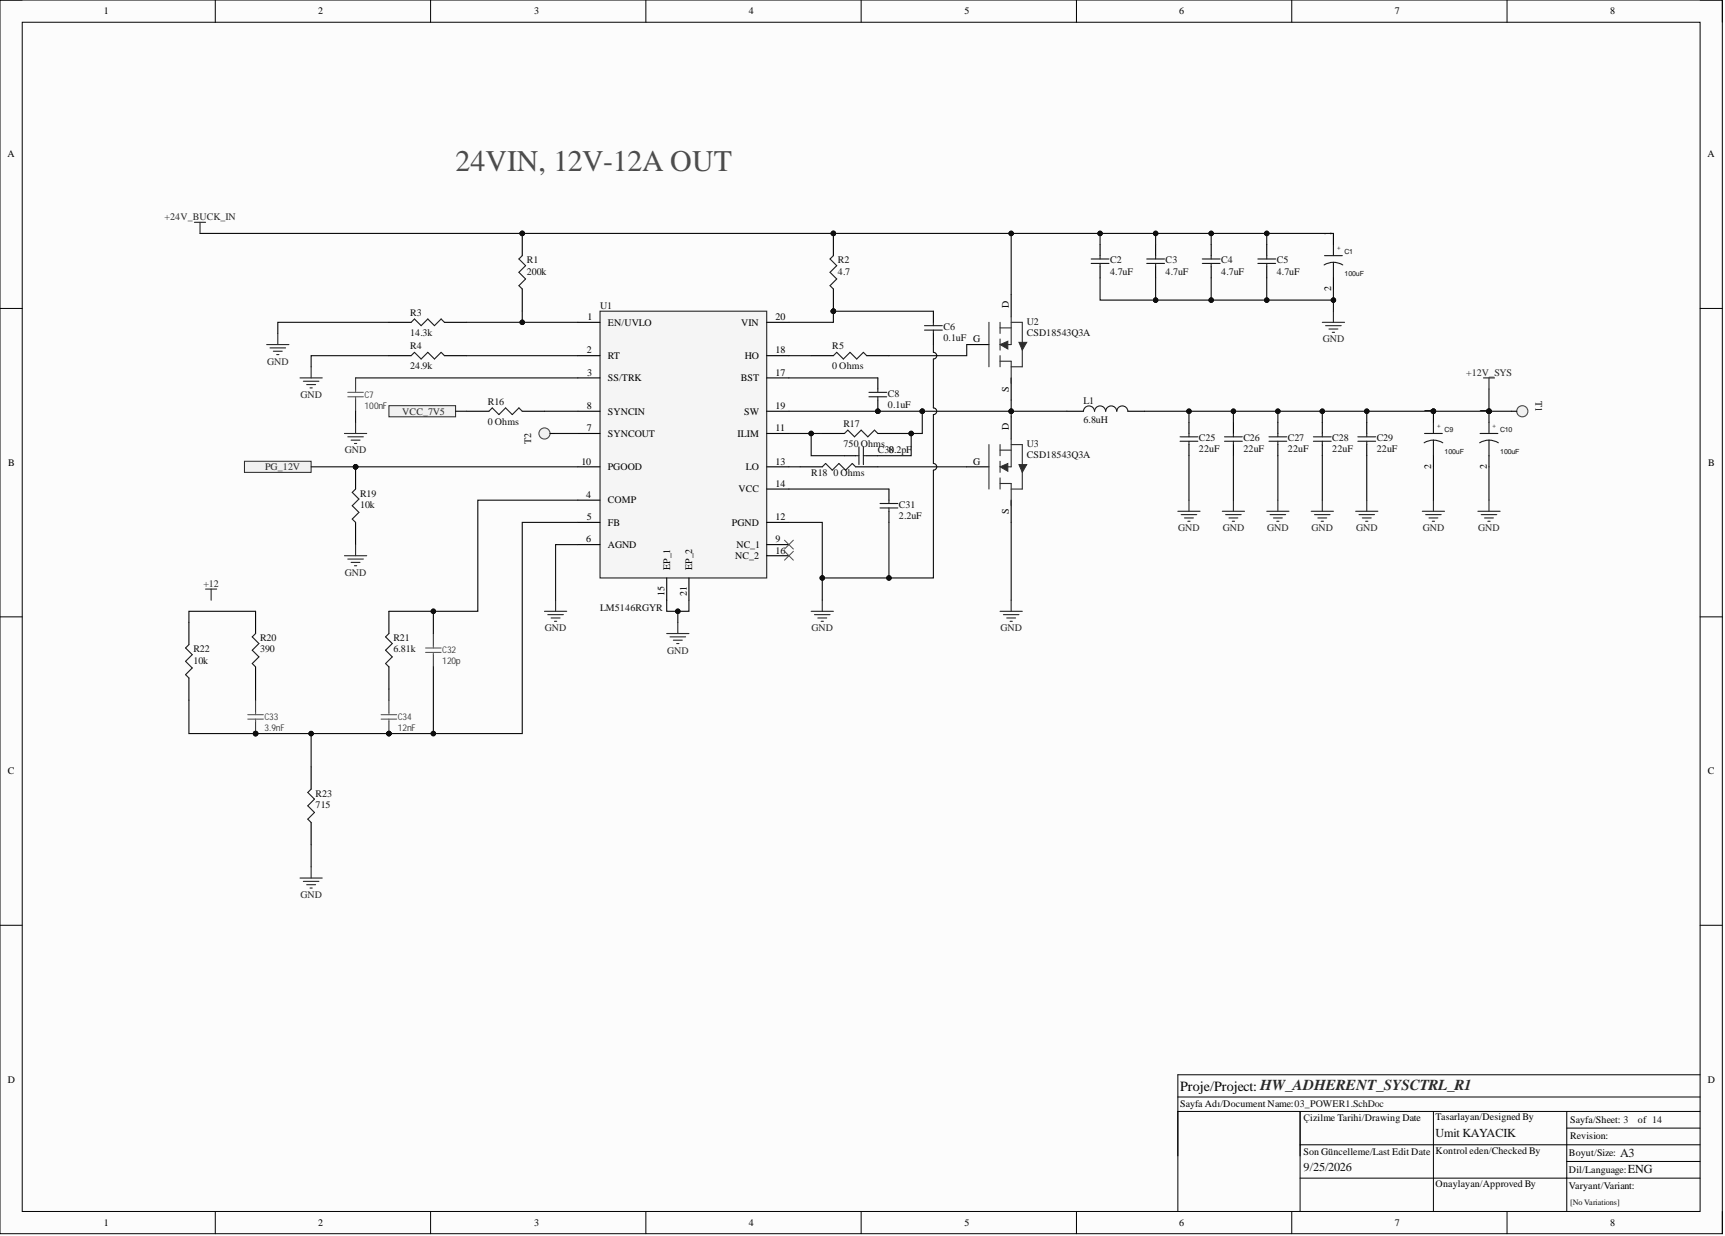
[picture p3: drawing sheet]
<svg xmlns="http://www.w3.org/2000/svg" width="393mm" height="282mm" viewBox="0 0 393 282" stroke-linecap="round" stroke-linejoin="round" font-family="sans-serif">
<defs><g id="words">
<text font-size="6.8" fill="#4c4c4c" x="103.9" y="39">24VIN, 12V-12A OUT</text>
<text font-size="3.2" x="269.1" y="248.7">Proje/Project: HW_ADHERENT_SYSCTRL_R1</text>
<g font-size="2.8" fill="#0e0e0e">
<text x="327.4" y="259.2">Umit KAYACIK</text>
<text x="369.4" y="263.8">A3</text>
<text x="297.2" y="267.1">9/25/2026</text>
<text x="371.2" y="267.6">ENG</text>
</g>
<g font-size="2.3">
<text x="23.6" y="3.3">1</text>
<text x="72.6" y="3.3">2</text>
<text x="121.8" y="3.3">3</text>
<text x="170.8" y="3.3">4</text>
<text x="219.9" y="3.3">5</text>
<text x="268.9" y="3.3">6</text>
<text x="318.1" y="3.3">7</text>
<text x="367.1" y="3.3">8</text>
<text x="1.7" y="35.9">A</text>
<text x="389.4" y="35.9">A</text>
<text x="303.5" y="53.7" transform="rotate(-90 303.5 53.7)">1</text>
<text x="230.1" y="70.2" transform="rotate(-90 230.1 70.2)">D</text>
<text x="303.5" y="66.4" transform="rotate(-90 303.5 66.4)">2</text>
<text x="134" y="73">1</text>
<text x="138.6" y="74.3">EN/UVLO</text>
<text x="169" y="74.3">VIN</text>
<text x="176.9" y="73">20</text>
<text x="133.8" y="80.6">2</text>
<text x="138.6" y="81.9">RT</text>
<text x="169.8" y="81.9">HO</text>
<text x="176.9" y="80.6">18</text>
<text x="133.9" y="85.7">3</text>
<text x="138.6" y="86.9">SS/TRK</text>
<text x="168.9" y="86.9">BST</text>
<text x="176.9" y="85.7">17</text>
<text x="230.1" y="89.4" transform="rotate(-90 230.1 89.4)">S</text>
<text x="133.8" y="93.3">8</text>
<text x="138.6" y="94.5">SYNCIN</text>
<text x="169.7" y="94.5">SW</text>
<text x="176.9" y="93.3">19</text>
<text x="326.4" y="94.3" transform="rotate(-90 326.4 94.3)">1</text>
<text x="339" y="94.3" transform="rotate(-90 339 94.3)">1</text>
<text x="133.8" y="98.3">7</text>
<text x="138.6" y="99.6">SYNCOUT</text>
<text x="168.2" y="99.6">ILIM</text>
<text x="176.9" y="98.3">11</text>
<text x="230.1" y="98.1" transform="rotate(-90 230.1 98.1)">D</text>
<text x="1.9" y="106.3">B</text>
<text x="132.6" y="106">10</text>
<text x="138.6" y="107.2">PGOOD</text>
<text x="170.1" y="107.2">LO</text>
<text x="176.9" y="106">13</text>
<text x="221.9" y="106">G</text>
<text x="326.4" y="107" transform="rotate(-90 326.4 107)">2</text>
<text x="339" y="107" transform="rotate(-90 339 107)">2</text>
<text x="389.5" y="106.3">B</text>
<text x="133.7" y="113.6">4</text>
<text x="168.4" y="112.3">VCC</text>
<text x="176.9" y="111">14</text>
<text x="133.8" y="118.6">5</text>
<text x="138.6" y="114.8">COMP</text>
<text x="138.6" y="119.9">FB</text>
<text x="166.9" y="119.9">PGND</text>
<text x="176.9" y="118.6">12</text>
<text x="230.1" y="117.3" transform="rotate(-90 230.1 117.3)">S</text>
<text x="133.7" y="123.7">6</text>
<text x="138.6" y="125">AGND</text>
<text x="167.9" y="125">NC_1</text>
<text x="176.9" y="123.7">9</text>
<text x="152.8" y="130" transform="rotate(-90 152.8 130)">EP_1</text>
<text x="157.9" y="130" transform="rotate(-90 157.9 130)">EP_2</text>
<text x="167.7" y="127.5">NC_2</text>
<text x="176.9" y="126.2">16</text>
<text x="151.5" y="135.9" transform="rotate(-90 151.5 135.9)">15</text>
<text x="156.6" y="135.9" transform="rotate(-90 156.6 135.9)">21</text>
<text x="1.8" y="176.6">C</text>
<text x="389.4" y="176.6">C</text>
<text x="1.8" y="247">D</text>
<text x="389.4" y="247">D</text>
<text x="269.1" y="252.5">Sayfa Adı/Document Name:03_POWER1.SchDoc</text>
<text x="297.2" y="255.7">Çizilme Tarihi/Drawing Date</text>
<text x="327.4" y="255.5">Tasarlayan/Designed By</text>
<text x="358" y="256">Sayfa/Sheet: 3</text>
<text x="373.5" y="256">of 14</text>
<text x="297.2" y="263.4">Son Güncelleme/Last Edit Date</text>
<text x="327.4" y="263.1">Kontrol eden/Checked By</text>
<text x="357.8" y="263.6">Boyut/Size:</text>
<text x="358" y="259.8">Revision:</text>
<text x="357.8" y="267.4">Dil/Language:</text>
<text x="327.4" y="270.7">Onaylayan/Approved By</text>
<text x="357.8" y="271.2">Varyant/Variant:</text>
<text x="23.6" y="279.6">1</text>
<text x="72.6" y="279.6">2</text>
<text x="121.8" y="279.6">3</text>
<text x="170.8" y="279.6">4</text>
<text x="219.9" y="279.6">5</text>
<text x="268.9" y="279.6">6</text>
<text x="318.1" y="279.6">7</text>
<text x="367.1" y="279.6">8</text>
</g>
<g font-size="2.3" fill="#262626">
<text x="37.5" y="50.2">+24V_BUCK_IN</text>
<text x="60.9" y="83.1">GND</text>
<text x="301.6" y="78.1">GND</text>
<text x="334.3" y="85.7">+12V_SYS</text>
<text x="68.5" y="90.7">GND</text>
<text x="91.7" y="94.5">VCC_7V5</text>
<text x="60.5" y="107.2">PG_12V</text>
<text x="78.6" y="103.4">GND</text>
<text x="268.7" y="121.2">GND</text>
<text x="278.8" y="121.2">GND</text>
<text x="288.9" y="121.2">GND</text>
<text x="299.1" y="121.2">GND</text>
<text x="309.2" y="121.2">GND</text>
<text x="324.4" y="121.2">GND</text>
<text x="337.1" y="121.2">GND</text>
<text x="78.6" y="131.3">GND</text>
<text x="46.4" y="133.8">+12</text>
<text x="124.2" y="144">GND</text>
<text x="185.1" y="144">GND</text>
<text x="228.1" y="144">GND</text>
<text x="152.1" y="149">GND</text>
<text x="68.5" y="204.8">GND</text>
</g>
<g font-size="2.3" fill="#0e0e0e">
<text x="120.1" y="60.1">R1</text>
<text x="120.1" y="62.6">200k</text>
<text x="191" y="60.1">R2</text>
<text x="191" y="62.6">4.7</text>
<text x="253.1" y="60.1">C2</text>
<text x="253.1" y="62.6">4.7uF</text>
<text x="265.8" y="60.1">C3</text>
<text x="265.8" y="62.6">4.7uF</text>
<text x="278.5" y="60.1">C4</text>
<text x="278.5" y="62.6">4.7uF</text>
<text x="291.1" y="60.1">C5</text>
<text x="291.1" y="62.6">4.7uF</text>
<text x="93.5" y="72">R3</text>
<text x="136.8" y="70.5">U1</text>
<text x="93.5" y="76.6">14.3k</text>
<text x="215.1" y="75.3">C6</text>
<text x="215.1" y="77.8">0.1uF G</text>
<text x="234.1" y="74">U2</text>
<text x="234.1" y="76.6">CSD18543Q3A</text>
<text x="93.5" y="79.6">R4</text>
<text x="189.8" y="79.6">R5</text>
<text x="93.5" y="84.2">24.9k</text>
<text x="189.8" y="84.2">0 Ohms</text>
<text x="111.2" y="92.3">R16</text>
<text x="202.5" y="90.5">C8</text>
<text x="202.5" y="93">0.1uF</text>
<text x="247" y="92.1">L1</text>
<text x="350.2" y="91.5" transform="rotate(90 350.2 91.5)">T1</text>
<text x="111.2" y="96.8">0 Ohms</text>
<text x="121.1" y="101.3" transform="rotate(-90 121.1 101.3)">T2</text>
<text x="192.3" y="97.3">R17</text>
<text x="192.3" y="101.9">750</text>
<text x="196.3" y="101.9">Ohms</text>
<text x="234.1" y="101.9">U3</text>
<text x="247" y="96.6">6.8uH</text>
<text x="273.4" y="100.6">C25</text>
<text x="283.5" y="100.6">C26</text>
<text x="293.7" y="100.6">C27</text>
<text x="303.8" y="100.6">C28</text>
<text x="313.9" y="100.6">C29</text>
<text x="200.2" y="103.4">C38</text>
<text x="202.8" y="103.4">0.2pF</text>
<text x="234.1" y="104.4">CSD18543Q3A</text>
<text x="273.4" y="103.2">22uF</text>
<text x="283.5" y="103.2">22uF</text>
<text x="293.7" y="103.2">22uF</text>
<text x="303.8" y="103.2">22uF</text>
<text x="313.9" y="103.2">22uF</text>
<text x="82.1" y="113.3">R19</text>
<text x="185" y="108.5">R18</text>
<text x="190" y="108.5">0 Ohms</text>
<text x="82.1" y="115.8">10k</text>
<text x="205" y="118.4">2.2uF</text>
<text x="205" y="115.8">C31</text>
<text x="136.8" y="139.4">LM5146RGYR</text>
<text x="44.1" y="148.8">R22</text>
<text x="59.3" y="146.3">R20</text>
<text x="59.3" y="148.8">390</text>
<text x="89.7" y="146.3">R21</text>
<text x="89.7" y="148.8">6.81k</text>
<text x="44.1" y="151.3">10k</text>
<text x="72" y="181.7">R23</text>
<text x="72" y="184.3">715</text>
</g>
<g font-size="2.1" fill="#3d3d3d">
<text x="83.1" y="90.7">C7</text>
<text x="83.1" y="93.2">100nF</text>
<text x="100.8" y="149">C32</text>
<text x="100.8" y="151.5">120p</text>
<text x="60.3" y="164.2">C33</text>
<text x="60.3" y="166.7">3.9nF</text>
<text x="90.7" y="164.2">C34</text>
<text x="90.7" y="166.7">12nF</text>
</g>
<text font-size="1.9" fill="#0e0e0e" x="358" y="274.8">[No Variations]</text>
<g font-size="1.6" fill="#0e0e0e">
<text x="304.8" y="57">+</text>
<text x="306.6" y="58">C1</text>
<text x="306.6" y="63">100uF</text>
<text x="327.6" y="97.6">+</text>
<text x="329.4" y="98.5">C9</text>
<text x="340.3" y="97.6">+</text>
<text x="342.1" y="98.5">C10</text>
<text x="329.4" y="103.6">100uF</text>
<text x="342.1" y="103.6">100uF</text>
</g>
</g></defs>
<path d="M0 0h392.7v281.3h-392.7z" fill-rule="evenodd" fill="#fcfcfc"/>
<path d="M0 0h392.7v281.3h-392.7z" fill="none" stroke="#000" stroke-width=".23"/>
<path d="M5.1 5.1h382.6v271.2h-382.6z" fill-rule="evenodd" fill="#fcfcfc"/>
<g fill="none" stroke="#000" stroke-width=".23">
<path d="M0 0h5.1M5.1 5.1h382.6v271.2h-382.6zM49.1 0v5.1M98.2 0v5.1M147.3 0v5.1M196.4 0v5.1M245.5 0v5.1M294.6 0v5.1M343.6 0v5.1M387.7 0h5v5.1M0 70.3h5.1M387.7 70.3h5"/>
<path d="M0 140.7h5.1M387.7 140.7h5M0 211h5.1M387.7 211h5M268.6 253.5h119.1M268.6 250.2h119.1M296.5 253.5v22.8M326.9 253.5v22.8M357.3 253.5v22.8M357.3 257.3h30.4M387.7 245.1h-119.1v31.2M49.1 276.3v5"/>
<path d="M98.2 276.3v5M147.3 276.3v5M196.4 276.3v5M245.5 276.3v5M294.6 276.3v5M296.5 268.7h91.2M296.5 261.1h91.2M343.6 276.3v5M357.3 264.9h30.4M392.7 276.3v5"/>
</g>
<path d="M136.8 71h38v60.8h-38z" fill-rule="evenodd" fill="#f5f5f5"/>
<path d="M136.8 71h38v60.8h-38z" fill="none" stroke="#262626" stroke-width=".25"/>
<g fill="none" stroke="#000" stroke-width=".25">
<path d="M131.8 73.5h5M174.8 73.5h5.1M131.8 81.1h5M131.8 86.2h5M131.8 98.9h5M131.8 93.8h5M174.8 81.1h5.1M174.8 86.2h5.1M174.8 98.9h5.1M174.8 93.8h5.1M131.8 114.1h5M131.8 119.1h5"/>
<path d="M131.8 106.5h5M174.8 119.1h5.1M174.8 106.5h5.1M174.8 111.5h5.1M131.8 124.2h5M152 131.8v5.1M157.1 131.8v5.1M174.8 124.2h5.1M174.8 126.7h5.1"/>
</g>
<circle cx="119.1" cy="53.2" r=".51" fill="#0e0e0e"/>
<circle cx="119.1" cy="53.2" r=".51" fill="none" stroke="#0e0e0e" stroke-width=".23"/>
<path d="M119.1 53.2v5.1M119.1 65.9v5.1" fill="none" stroke="#000" stroke-width=".25"/>
<circle cx="119.1" cy="53.2" r=".51" fill="#0e0e0e"/>
<circle cx="119.1" cy="53.2" r=".51" fill="none" stroke="#0e0e0e" stroke-width=".23"/>
<path d="M119.1 58.3l-.8 .8 1.5 1.5-1.5 1.5 1.5 1.5-1.5 1.5 .8 .8M93.8 73.5l.7-.8 1.5 1.6 1.6-1.6 1.5 1.6 1.5-1.6 .8 .8M93.8 81.1l.7-.7 1.5 1.5 1.6-1.5 1.5 1.5 1.5-1.5 .8 .7M111.5 93.8l.7-.8 1.6 1.5 1.5-1.5 1.5 1.5 1.5-1.5 .8 .8" fill="none" stroke="#1c1c1c" stroke-width=".25"/>
<path d="M88.7 73.5h5.1M101.4 73.5h5M88.7 81.1h5.1M101.4 81.1h5M106.4 93.8h5.1M119.1 93.8h5.1" fill="none" stroke="#000" stroke-width=".25"/>
<path d="M81.1 86.2v2.8M81.1 91v2.8" fill="none" stroke="#3d3d3d" stroke-width=".25"/>
<path d="M79.3 89.5h3.6M79.3 90.5h3.6M81.1 89v.5M81.1 90.5v.5" fill="none" stroke="#5c5c5c" stroke-width=".25"/>
<circle cx="81.1" cy="106.5" r=".51" fill="#0e0e0e"/>
<circle cx="81.1" cy="106.5" r=".51" fill="none" stroke="#0e0e0e" stroke-width=".23"/>
<path d="M81.1 106.5v5M81.1 119.1v5.1" fill="none" stroke="#000" stroke-width=".25"/>
<circle cx="81.1" cy="106.5" r=".51" fill="#0e0e0e"/>
<circle cx="81.1" cy="106.5" r=".51" fill="none" stroke="#0e0e0e" stroke-width=".23"/>
<path d="M81.1 111.5l-.8 .8 1.5 1.5-1.5 1.5 1.5 1.6-1.5 1.5 .8 .7M58.3 144.5l-.8 .7 1.5 1.6-1.5 1.5 1.5 1.5-1.5 1.5 .8 .8M88.7 144.5l-.8 .7 1.5 1.6-1.5 1.5 1.5 1.5-1.5 1.5 .8 .8" fill="none" stroke="#1c1c1c" stroke-width=".25"/>
<path d="M58.3 139.4v5.1M88.7 139.4v5.1M58.3 152.1v5.1M88.7 152.1v5.1" fill="none" stroke="#000" stroke-width=".25"/>
<path d="M98.8 144.5v2.8M98.8 149.3v2.8" fill="none" stroke="#3d3d3d" stroke-width=".25"/>
<path d="M97 147.8h3.6M97 148.8h3.6M98.8 147.3v.5M98.8 148.8v.5" fill="none" stroke="#5c5c5c" stroke-width=".25"/>
<g fill="none" stroke="#262626" stroke-width=".25">
<path d="M60.8 78.6h5.1M61.6 79.3h3.5M63.3 76v2.6M62.3 80.1h2.1M63.1 80.9h.5M68.4 86.2h5.1M69.2 86.9h3.5M69.9 87.7h2.1M70.7 88.5h.5M70.9 83.6v2.6M78.5 98.9h5.1M79.3 99.6h3.6"/>
<path d="M81.1 96.3v2.6M80.1 100.4h2M80.8 101.1h.5"/>
</g>
<circle cx="190" cy="71" r=".51" fill="#0e0e0e"/>
<circle cx="190" cy="71" r=".51" fill="none" stroke="#0e0e0e" stroke-width=".23"/>
<circle cx="190" cy="53.2" r=".51" fill="#0e0e0e"/>
<circle cx="190" cy="53.2" r=".51" fill="none" stroke="#0e0e0e" stroke-width=".23"/>
<path d="M190 65.9v5.1" fill="none" stroke="#000" stroke-width=".25"/>
<circle cx="190" cy="71" r=".51" fill="#0e0e0e"/>
<circle cx="190" cy="71" r=".51" fill="none" stroke="#0e0e0e" stroke-width=".23"/>
<path d="M190 53.2v5.1" fill="none" stroke="#000" stroke-width=".25"/>
<circle cx="190" cy="53.2" r=".51" fill="#0e0e0e"/>
<circle cx="190" cy="53.2" r=".51" fill="none" stroke="#0e0e0e" stroke-width=".23"/>
<path d="M190 58.3l-.7 .8 1.5 1.5-1.5 1.5 1.5 1.5-1.5 1.5 .7 .8M210.8 74.3h4.1M210.8 75.3h4.1M212.8 73.5v.8M212.8 75.3v.7M190 81.1l.8-.7 1.5 1.5 1.5-1.5 1.6 1.5 1.5-1.5 .7 .7" fill="none" stroke="#1c1c1c" stroke-width=".25"/>
<path d="M212.8 71v2.5M212.8 76v2.6M220.4 78.6h5.1M230.6 67.2v5M185 81.1h5M197.6 81.1h5.1M230.6 86.2v5.1" fill="none" stroke="#000" stroke-width=".25"/>
<path d="M225.5 73.5v10.1M228 73.5v2.5M228 77.3v2.5M228 81.1v2.5" fill="none" stroke="#2e2e2e" stroke-width=".25"/>
<path d="M228 78.6l1.8-.8v1.8z" fill="#2e2e2e"/>
<path d="M228 78.6l1.8-.8v1.8z" fill="none" stroke="#2e2e2e" stroke-width=".23"/>
<path d="M228 74.8h2.6M230.6 72.2v6.4h-1.3M228 82.4h2.6v5" fill="none" stroke="#2e2e2e" stroke-width=".25"/>
<path d="M232.3 78.1h1.8l-1 1.7z" fill="#2e2e2e"/>
<path d="M232.3 78.1h1.8l-1 1.7z" fill="none" stroke="#2e2e2e" stroke-width=".23"/>
<path d="M230.6 73.5h2.5v10.1h-2.5" fill="none" stroke="#2e2e2e" stroke-width=".25"/>
<path d="M250.8 55.8v2.5M263.5 55.8v2.5M276.2 55.8v2.5M288.9 55.8v2.5M304.1 53.2v2.6M250.8 60.8v2.6M263.5 60.8v2.6M276.2 60.8v2.6M288.9 60.8v2.6M304.1 63.4v2.5" fill="none" stroke="#000" stroke-width=".25"/>
<g fill="none" stroke="#1c1c1c" stroke-width=".25">
<path d="M248.8 59.1h4.1M250.8 58.3v.8M261.5 59.1h4M263.5 58.3v.8M274.2 59.1h4M276.2 58.3v.8M286.8 59.1h4.1M288.9 58.3v.8M302 58.3h4.1M304.1 59.8l-.9 .1-1.3 .5M304.1 59.8l.8 .1 1.3 .5M304.1 55.8v2.5"/>
<path d="M304.1 59.8v3.6M248.8 60.1h4.1M250.8 60.1v.7M261.5 60.1h4M263.5 60.1v.7M274.2 60.1h4M276.2 60.1v.7M286.8 60.1h4.1M288.9 60.1v.7"/>
</g>
<path d="M301.5 73.5h5.1M302.3 74.3h3.5M303 75h2.1M303.8 75.8h.5M304.1 71v2.5" fill="none" stroke="#262626" stroke-width=".25"/>
<circle cx="200.2" cy="93.8" r=".51" fill="#0e0e0e"/>
<circle cx="200.2" cy="93.8" r=".51" fill="none" stroke="#0e0e0e" stroke-width=".23"/>
<path d="M200.2 91.3v2.5" fill="none" stroke="#000" stroke-width=".25"/>
<circle cx="200.2" cy="93.8" r=".51" fill="#0e0e0e"/>
<circle cx="200.2" cy="93.8" r=".51" fill="none" stroke="#0e0e0e" stroke-width=".23"/>
<path d="M187.5 98.9h5.1M200.2 86.2v2.5M200.2 98.9h5M230.6 95.1v5M182.4 106.5h5.1M192.6 103.9h2.5M195.1 106.5h5.1M197.6 103.9h2.6M202.7 111.5v2.6M202.7 116.6v2.5M220.4 106.5h5.1M230.6 114.1v5" fill="none" stroke="#000" stroke-width=".25"/>
<g fill="none" stroke="#1c1c1c" stroke-width=".25">
<path d="M192.6 98.9l.7-.8 1.5 1.5 1.6-1.5 1.5 1.5 1.5-1.5 .8 .8M198.1 89.5h4.1M198.1 90.5h4.1M200.2 88.7v.8M200.2 90.5v.8M187.5 106.5l.8-.8 1.5 1.5 1.5-1.5 1.5 1.5 1.5-1.5 .8 .8M195.1 103.9h.8M195.9 101.9v4.1M196.9 101.9v4.1M196.9 103.9h.7M200.7 114.8h4M200.7 115.8h4"/>
<path d="M202.7 114.1v.7M202.7 115.8v.8"/>
</g>
<path d="M225.5 101.4v10.1M228 101.4v2.5M228 105.2v2.5M228 109v2.5" fill="none" stroke="#2e2e2e" stroke-width=".25"/>
<path d="M228 106.5l1.8-.8v1.8z" fill="#2e2e2e"/>
<path d="M228 106.5l1.8-.8v1.8z" fill="none" stroke="#2e2e2e" stroke-width=".23"/>
<path d="M228 110.3h2.6v5M228 102.7h2.6M230.6 100.1v6.4h-1.3" fill="none" stroke="#2e2e2e" stroke-width=".25"/>
<path d="M232.3 106h1.8l-1 1.7z" fill="#2e2e2e"/>
<path d="M232.3 106h1.8l-1 1.7z" fill="none" stroke="#2e2e2e" stroke-width=".23"/>
<path d="M230.6 101.4h2.5v10.1h-2.5" fill="none" stroke="#2e2e2e" stroke-width=".25"/>
<path d="M178.9 123.2l2 2M178.9 125.7l2 2M180.9 123.2l-2 2M180.9 125.7l-2 2" fill="none" stroke="#4c4c4c" stroke-width=".23"/>
<path d="M185 139.4h5M187.5 136.9v2.5M152 144.5h5.1M152.8 145.2h3.5M153.5 146h2.1M154.3 146.8h.5M154.6 141.9v2.6M185.7 140.2h3.6M186.5 140.9h2M187.2 141.7h.6" fill="none" stroke="#262626" stroke-width=".25"/>
<circle cx="124.2" cy="98.9" r="1.27" fill="#f0f0f0"/>
<circle cx="124.2" cy="98.9" r="1.27" fill="none" stroke="#4c4c4c" stroke-width=".25"/>
<path d="M125.4 98.9h1.3" fill="none" stroke="#000" stroke-width=".25"/>
<path d="M78.5 126.7h5.1M79.3 127.5h3.6M80.1 128.3h2M80.8 129h.5M81.1 124.2v2.5" fill="none" stroke="#262626" stroke-width=".25"/>
<path d="M55.7 105.2h15.2v2.5h-15.2z" fill-rule="evenodd" fill="#f0f0f0"/>
<path d="M55.7 105.2h15.2v2.5h-15.2z" fill="none" stroke="#262626" stroke-width=".23"/>
<path d="M43.1 141.9v5.1M43.1 154.6v5.1" fill="none" stroke="#000" stroke-width=".25"/>
<path d="M43.1 147l-.8 .8 1.5 1.5-1.5 1.5 1.5 1.5-1.5 1.6 .8 .7" fill="none" stroke="#1c1c1c" stroke-width=".25"/>
<path d="M124.2 139.4h5M126.7 136.9v2.5M124.9 140.2h3.6M125.7 140.9h2M126.4 141.7h.5" fill="none" stroke="#262626" stroke-width=".25"/>
<circle cx="88.7" cy="167.3" r=".51" fill="#0e0e0e"/>
<circle cx="88.7" cy="167.3" r=".51" fill="none" stroke="#0e0e0e" stroke-width=".23"/>
<path d="M88.7 164.5v2.8" fill="none" stroke="#3d3d3d" stroke-width=".25"/>
<circle cx="88.7" cy="167.3" r=".51" fill="#0e0e0e"/>
<circle cx="88.7" cy="167.3" r=".51" fill="none" stroke="#0e0e0e" stroke-width=".23"/>
<path d="M88.7 159.7v2.8" fill="none" stroke="#3d3d3d" stroke-width=".25"/>
<path d="M86.9 163h3.6M86.9 164h3.6M88.7 162.5v.5M88.7 164v.5" fill="none" stroke="#5c5c5c" stroke-width=".25"/>
<path d="M70.9 174.9v5.1M70.9 187.6v5" fill="none" stroke="#000" stroke-width=".25"/>
<path d="M70.9 180l-.7 .7 1.5 1.5-1.5 1.6 1.5 1.5-1.5 1.5 .7 .8" fill="none" stroke="#1c1c1c" stroke-width=".25"/>
<circle cx="58.3" cy="167.3" r=".51" fill="#0e0e0e"/>
<circle cx="58.3" cy="167.3" r=".51" fill="none" stroke="#0e0e0e" stroke-width=".23"/>
<path d="M58.3 164.5v2.8" fill="none" stroke="#3d3d3d" stroke-width=".25"/>
<circle cx="58.3" cy="167.3" r=".51" fill="#0e0e0e"/>
<circle cx="58.3" cy="167.3" r=".51" fill="none" stroke="#0e0e0e" stroke-width=".23"/>
<path d="M58.3 159.7v2.8" fill="none" stroke="#3d3d3d" stroke-width=".25"/>
<path d="M56.5 163h3.6M56.5 164h3.6M58.3 162.5v.5M58.3 164v.5" fill="none" stroke="#5c5c5c" stroke-width=".25"/>
<path d="M44.3 50.7h2.6M45.6 50.7v2.5" fill="none" stroke="#262626" stroke-width=".25"/>
<path d="M247.1 93.8a1.26 1.26 0 0 1 1.2-1.2 1.26 1.26 0 0 1 1.3 1.2 1.27 1.27 0 0 1 1.2-1.2 1.27 1.27 0 0 1 1.3 1.2M252.1 93.8a1.26 1.26 0 0 1 1.3-1.2 1.26 1.26 0 0 1 1.2 1.2 1.27 1.27 0 0 1 1.3-1.2 1.27 1.27 0 0 1 1.3 1.2M309.6 99.6h4.1M311.7 98.9v.7M309.6 100.6h4.1M311.7 100.6v.8" fill="none" stroke="#1c1c1c" stroke-width=".25"/>
<path d="M243.2 93.8h3.8M257.2 93.8h3.8M311.7 96.3v2.6M311.7 101.4v2.5" fill="none" stroke="#000" stroke-width=".25"/>
<circle cx="326.9" cy="93.8" r=".51" fill="#0e0e0e"/>
<circle cx="326.9" cy="93.8" r=".51" fill="none" stroke="#0e0e0e" stroke-width=".23"/>
<path d="M324.8 98.9h4.1M326.9 96.3v2.6M326.9 100.4l-.9 .1-1.3 .5M326.9 100.4l.9 .1 1.2 .5M326.9 100.4v3.5" fill="none" stroke="#1c1c1c" stroke-width=".25"/>
<path d="M326.9 93.8v2.5" fill="none" stroke="#000" stroke-width=".25"/>
<circle cx="326.9" cy="93.8" r=".51" fill="#0e0e0e"/>
<circle cx="326.9" cy="93.8" r=".51" fill="none" stroke="#0e0e0e" stroke-width=".23"/>
<path d="M326.9 103.9v2.6" fill="none" stroke="#000" stroke-width=".25"/>
<circle cx="339.5" cy="93.8" r=".51" fill="#0e0e0e"/>
<circle cx="339.5" cy="93.8" r=".51" fill="none" stroke="#0e0e0e" stroke-width=".23"/>
<path d="M337.5 98.9h4.1M339.5 96.3v2.6M339.5 100.4l-.9 .1-1.2 .5M339.5 100.4l.9 .1 1.3 .5M339.5 100.4v3.5" fill="none" stroke="#1c1c1c" stroke-width=".25"/>
<path d="M339.5 93.8v2.5" fill="none" stroke="#000" stroke-width=".25"/>
<circle cx="339.5" cy="93.8" r=".51" fill="#0e0e0e"/>
<circle cx="339.5" cy="93.8" r=".51" fill="none" stroke="#0e0e0e" stroke-width=".23"/>
<path d="M271.1 96.3v2.6M281.3 96.3v2.6M291.4 96.3v2.6M301.5 96.3v2.6M271.1 101.4v2.5M281.3 101.4v2.5M291.4 101.4v2.5M301.5 101.4v2.5M339.5 103.9v2.6" fill="none" stroke="#000" stroke-width=".25"/>
<g fill="none" stroke="#1c1c1c" stroke-width=".25">
<path d="M269.1 99.6h4M271.1 98.9v.7M279.2 99.6h4.1M281.3 98.9v.7M289.4 99.6h4M291.4 98.9v.7M299.5 99.6h4M301.5 98.9v.7M269.1 100.6h4M271.1 100.6v.8M279.2 100.6h4.1M281.3 100.6v.8"/>
<path d="M289.4 100.6h4M291.4 100.6v.8M299.5 100.6h4M301.5 100.6v.8"/>
</g>
<g fill="none" stroke="#262626" stroke-width=".25">
<path d="M338.3 86.2h2.5M339.5 86.2v2.5M268.6 116.6h5M269.3 117.4h3.6M270.1 118.1h2M270.9 118.9h.5M271.1 114.1v2.5M278.7 116.6h5.1M279.5 117.4h3.5M280.2 118.1h2.1M281 118.9h.5M281.3 114.1v2.5"/>
<path d="M288.9 116.6h5M289.6 117.4h3.6M290.4 118.1h2M291.1 118.9h.5M291.4 114.1v2.5M299 116.6h5.1M299.7 117.4h3.6M300.5 118.1h2M301.3 118.9h.5M301.5 114.1v2.5M309.1 116.6h5.1M309.9 117.4h3.5"/>
<path d="M310.6 118.1h2.1M311.4 118.9h.5M311.7 114.1v2.5M324.3 116.6h5.1M325.1 117.4h3.5M325.8 118.1h2.1M326.6 118.9h.5M326.9 114.1v2.5M337 116.6h5.1M337.8 117.4h3.5M338.5 118.1h2M339.3 118.9h.5"/>
<path d="M339.5 114.1v2.5M46.9 134.3h2.5M48.1 134.3v2.6M228 139.4h5.1M230.6 136.9v2.5M228.8 140.2h3.5M229.6 140.9h2M230.3 141.7h.5M70.9 197.7v2.5M68.4 200.2h5.1M69.2 201h3.5M69.9 201.8h2.1"/>
<path d="M70.7 202.5h.5"/>
</g>
<path d="M88.7 92.5h15.2v2.6h-15.2z" fill-rule="evenodd" fill="#f0f0f0"/>
<path d="M88.7 92.5h15.2v2.6h-15.2z" fill="none" stroke="#262626" stroke-width=".23"/>
<path d="M88.7 73.5h-25.4v2.5M119.1 71v2.5h-12.7" fill="none" stroke="#0e0e0e" stroke-width=".25"/>
<circle cx="119.1" cy="73.5" r=".51" fill="#0e0e0e"/>
<circle cx="119.1" cy="73.5" r=".51" fill="none" stroke="#0e0e0e" stroke-width=".23"/>
<path d="M119.1 73.5h12.7" fill="none" stroke="#0e0e0e" stroke-width=".25"/>
<circle cx="119.1" cy="73.5" r=".51" fill="#0e0e0e"/>
<circle cx="119.1" cy="73.5" r=".51" fill="none" stroke="#0e0e0e" stroke-width=".23"/>
<path d="M190 71h22.8M81.1 86.2h50.7M81.1 93.8v2.5M88.7 81.1h-17.8v2.5M106.4 81.1h25.4M124.2 93.8h7.6M179.9 81.1h5.1" fill="none" stroke="#0e0e0e" stroke-width=".25"/>
<circle cx="190" cy="71" r=".51" fill="#0e0e0e"/>
<circle cx="190" cy="71" r=".51" fill="none" stroke="#0e0e0e" stroke-width=".23"/>
<path d="M190 71v2.5h-10.1" fill="none" stroke="#0e0e0e" stroke-width=".25"/>
<circle cx="190" cy="71" r=".51" fill="#0e0e0e"/>
<circle cx="190" cy="71" r=".51" fill="none" stroke="#0e0e0e" stroke-width=".23"/>
<path d="M288.9 63.4v5" fill="none" stroke="#0e0e0e" stroke-width=".25"/>
<circle cx="288.9" cy="68.4" r=".51" fill="#0e0e0e"/>
<circle cx="288.9" cy="68.4" r=".51" fill="none" stroke="#0e0e0e" stroke-width=".23"/>
<path d="M276.2 63.4v5" fill="none" stroke="#0e0e0e" stroke-width=".25"/>
<circle cx="276.2" cy="68.4" r=".51" fill="#0e0e0e"/>
<circle cx="276.2" cy="68.4" r=".51" fill="none" stroke="#0e0e0e" stroke-width=".23"/>
<path d="M263.5 63.4v5" fill="none" stroke="#0e0e0e" stroke-width=".25"/>
<circle cx="263.5" cy="68.4" r=".51" fill="#0e0e0e"/>
<circle cx="263.5" cy="68.4" r=".51" fill="none" stroke="#0e0e0e" stroke-width=".23"/>
<path d="M304.1 65.9v2.5" fill="none" stroke="#0e0e0e" stroke-width=".25"/>
<circle cx="304.1" cy="68.4" r=".51" fill="#0e0e0e"/>
<circle cx="304.1" cy="68.4" r=".51" fill="none" stroke="#0e0e0e" stroke-width=".23"/>
<path d="M250.8 63.4v5h53.3v2.6" fill="none" stroke="#0e0e0e" stroke-width=".25"/>
<circle cx="263.5" cy="68.4" r=".51" fill="#0e0e0e"/>
<circle cx="263.5" cy="68.4" r=".51" fill="none" stroke="#0e0e0e" stroke-width=".23"/>
<circle cx="276.2" cy="68.4" r=".51" fill="#0e0e0e"/>
<circle cx="276.2" cy="68.4" r=".51" fill="none" stroke="#0e0e0e" stroke-width=".23"/>
<circle cx="288.9" cy="68.4" r=".51" fill="#0e0e0e"/>
<circle cx="288.9" cy="68.4" r=".51" fill="none" stroke="#0e0e0e" stroke-width=".23"/>
<circle cx="304.1" cy="68.4" r=".51" fill="#0e0e0e"/>
<circle cx="304.1" cy="68.4" r=".51" fill="none" stroke="#0e0e0e" stroke-width=".23"/>
<path d="M179.9 98.9h7.6M179.9 86.2h20.3" fill="none" stroke="#0e0e0e" stroke-width=".25"/>
<circle cx="185" cy="98.9" r=".51" fill="#0e0e0e"/>
<circle cx="185" cy="98.9" r=".51" fill="none" stroke="#0e0e0e" stroke-width=".23"/>
<path d="M210.3 93.8v5.1h-5.1" fill="none" stroke="#0e0e0e" stroke-width=".25"/>
<circle cx="207.8" cy="98.9" r=".51" fill="#0e0e0e"/>
<circle cx="207.8" cy="98.9" r=".51" fill="none" stroke="#0e0e0e" stroke-width=".23"/>
<circle cx="210.3" cy="93.8" r=".51" fill="#0e0e0e"/>
<circle cx="210.3" cy="93.8" r=".51" fill="none" stroke="#0e0e0e" stroke-width=".23"/>
<path d="M185 98.9v5h7.6" fill="none" stroke="#0e0e0e" stroke-width=".25"/>
<circle cx="185" cy="98.9" r=".51" fill="#0e0e0e"/>
<circle cx="185" cy="98.9" r=".51" fill="none" stroke="#0e0e0e" stroke-width=".23"/>
<path d="M207.8 98.9v5h-7.6" fill="none" stroke="#0e0e0e" stroke-width=".25"/>
<circle cx="207.8" cy="98.9" r=".51" fill="#0e0e0e"/>
<circle cx="207.8" cy="98.9" r=".51" fill="none" stroke="#0e0e0e" stroke-width=".23"/>
<path d="M220.4 78.6v2.5h-17.7M179.9 93.8h30.4M179.9 111.5h22.8M179.9 106.5h2.5M200.2 106.5h20.2" fill="none" stroke="#0e0e0e" stroke-width=".25"/>
<circle cx="200.2" cy="93.8" r=".51" fill="#0e0e0e"/>
<circle cx="200.2" cy="93.8" r=".51" fill="none" stroke="#0e0e0e" stroke-width=".23"/>
<circle cx="210.3" cy="93.8" r=".51" fill="#0e0e0e"/>
<circle cx="210.3" cy="93.8" r=".51" fill="none" stroke="#0e0e0e" stroke-width=".23"/>
<path d="M230.6 91.3v2.5h-20.3" fill="none" stroke="#0e0e0e" stroke-width=".25"/>
<circle cx="210.3" cy="93.8" r=".51" fill="#0e0e0e"/>
<circle cx="210.3" cy="93.8" r=".51" fill="none" stroke="#0e0e0e" stroke-width=".23"/>
<circle cx="230.6" cy="93.8" r=".51" fill="#0e0e0e"/>
<circle cx="230.6" cy="93.8" r=".51" fill="none" stroke="#0e0e0e" stroke-width=".23"/>
<path d="M230.6 93.8v1.3" fill="none" stroke="#0e0e0e" stroke-width=".25"/>
<circle cx="230.6" cy="93.8" r=".51" fill="#0e0e0e"/>
<circle cx="230.6" cy="93.8" r=".51" fill="none" stroke="#0e0e0e" stroke-width=".23"/>
<path d="M179.9 119.1h7.6v17.8" fill="none" stroke="#0e0e0e" stroke-width=".25"/>
<circle cx="187.5" cy="131.8" r=".51" fill="#0e0e0e"/>
<circle cx="187.5" cy="131.8" r=".51" fill="none" stroke="#0e0e0e" stroke-width=".23"/>
<path d="M202.7 119.1v12.7h-15.2" fill="none" stroke="#0e0e0e" stroke-width=".25"/>
<circle cx="202.7" cy="131.8" r=".51" fill="#0e0e0e"/>
<circle cx="202.7" cy="131.8" r=".51" fill="none" stroke="#0e0e0e" stroke-width=".23"/>
<circle cx="187.5" cy="131.8" r=".51" fill="#0e0e0e"/>
<circle cx="187.5" cy="131.8" r=".51" fill="none" stroke="#0e0e0e" stroke-width=".23"/>
<path d="M212.8 78.6v1.8a.76 .76 0 0 1 .8 .7 .76 .76 0 0 1-.8 .8v11.1a.76 .76 0 0 1 .8 .8 .76 .76 0 0 1-.8 .7v11.2a.76 .76 0 0 1 .8 .8 .76 .76 0 0 1-.8 .7v24.6h-10.1" fill="none" stroke="#0e0e0e" stroke-width=".25"/>
<circle cx="202.7" cy="131.8" r=".51" fill="#0e0e0e"/>
<circle cx="202.7" cy="131.8" r=".51" fill="none" stroke="#0e0e0e" stroke-width=".23"/>
<path d="M230.6 53.2v14" fill="none" stroke="#0e0e0e" stroke-width=".25"/>
<circle cx="230.6" cy="53.2" r=".51" fill="#0e0e0e"/>
<circle cx="230.6" cy="53.2" r=".51" fill="none" stroke="#0e0e0e" stroke-width=".23"/>
<path d="M250.8 53.2v2.6" fill="none" stroke="#0e0e0e" stroke-width=".25"/>
<circle cx="250.8" cy="53.2" r=".51" fill="#0e0e0e"/>
<circle cx="250.8" cy="53.2" r=".51" fill="none" stroke="#0e0e0e" stroke-width=".23"/>
<path d="M263.5 53.2v2.6" fill="none" stroke="#0e0e0e" stroke-width=".25"/>
<circle cx="263.5" cy="53.2" r=".51" fill="#0e0e0e"/>
<circle cx="263.5" cy="53.2" r=".51" fill="none" stroke="#0e0e0e" stroke-width=".23"/>
<path d="M276.2 53.2v2.6" fill="none" stroke="#0e0e0e" stroke-width=".25"/>
<circle cx="276.2" cy="53.2" r=".51" fill="#0e0e0e"/>
<circle cx="276.2" cy="53.2" r=".51" fill="none" stroke="#0e0e0e" stroke-width=".23"/>
<path d="M288.9 53.2v2.6" fill="none" stroke="#0e0e0e" stroke-width=".25"/>
<circle cx="288.9" cy="53.2" r=".51" fill="#0e0e0e"/>
<circle cx="288.9" cy="53.2" r=".51" fill="none" stroke="#0e0e0e" stroke-width=".23"/>
<path d="M152 136.9v2.5h5.1v-2.5" fill="none" stroke="#0e0e0e" stroke-width=".25"/>
<circle cx="154.6" cy="139.4" r=".51" fill="#0e0e0e"/>
<circle cx="154.6" cy="139.4" r=".51" fill="none" stroke="#0e0e0e" stroke-width=".23"/>
<path d="M154.6 139.4v2.5" fill="none" stroke="#0e0e0e" stroke-width=".25"/>
<circle cx="154.6" cy="139.4" r=".51" fill="#0e0e0e"/>
<circle cx="154.6" cy="139.4" r=".51" fill="none" stroke="#0e0e0e" stroke-width=".23"/>
<path d="M126.7 98.9h5.1M81.1 106.5h50.7" fill="none" stroke="#0e0e0e" stroke-width=".25"/>
<circle cx="81.1" cy="106.5" r=".51" fill="#0e0e0e"/>
<circle cx="81.1" cy="106.5" r=".51" fill="none" stroke="#0e0e0e" stroke-width=".23"/>
<path d="M70.9 106.5h10.2" fill="none" stroke="#0e0e0e" stroke-width=".25"/>
<circle cx="81.1" cy="106.5" r=".51" fill="#0e0e0e"/>
<circle cx="81.1" cy="106.5" r=".51" fill="none" stroke="#0e0e0e" stroke-width=".23"/>
<path d="M131.8 114.1h-22.8v25.3h-10.2v5.1M131.8 124.2h-5.1v12.7" fill="none" stroke="#0e0e0e" stroke-width=".25"/>
<circle cx="98.8" cy="139.4" r=".51" fill="#0e0e0e"/>
<circle cx="98.8" cy="139.4" r=".51" fill="none" stroke="#0e0e0e" stroke-width=".23"/>
<path d="M131.8 119.1h-12.7v48.2h-20.3v-15.2" fill="none" stroke="#0e0e0e" stroke-width=".25"/>
<circle cx="98.8" cy="167.3" r=".51" fill="#0e0e0e"/>
<circle cx="98.8" cy="167.3" r=".51" fill="none" stroke="#0e0e0e" stroke-width=".23"/>
<path d="M88.7 167.3h10.1" fill="none" stroke="#0e0e0e" stroke-width=".25"/>
<circle cx="98.8" cy="167.3" r=".51" fill="#0e0e0e"/>
<circle cx="98.8" cy="167.3" r=".51" fill="none" stroke="#0e0e0e" stroke-width=".23"/>
<circle cx="88.7" cy="167.3" r=".51" fill="#0e0e0e"/>
<circle cx="88.7" cy="167.3" r=".51" fill="none" stroke="#0e0e0e" stroke-width=".23"/>
<path d="M88.7 139.4h10.1M88.7 157.2v2.5" fill="none" stroke="#0e0e0e" stroke-width=".25"/>
<circle cx="98.8" cy="139.4" r=".51" fill="#0e0e0e"/>
<circle cx="98.8" cy="139.4" r=".51" fill="none" stroke="#0e0e0e" stroke-width=".23"/>
<path d="M88.7 167.3h-17.8v7.6" fill="none" stroke="#0e0e0e" stroke-width=".25"/>
<circle cx="70.9" cy="167.3" r=".51" fill="#0e0e0e"/>
<circle cx="70.9" cy="167.3" r=".51" fill="none" stroke="#0e0e0e" stroke-width=".23"/>
<circle cx="88.7" cy="167.3" r=".51" fill="#0e0e0e"/>
<circle cx="88.7" cy="167.3" r=".51" fill="none" stroke="#0e0e0e" stroke-width=".23"/>
<path d="M58.3 167.3h12.6" fill="none" stroke="#0e0e0e" stroke-width=".25"/>
<circle cx="70.9" cy="167.3" r=".51" fill="#0e0e0e"/>
<circle cx="70.9" cy="167.3" r=".51" fill="none" stroke="#0e0e0e" stroke-width=".23"/>
<circle cx="58.3" cy="167.3" r=".51" fill="#0e0e0e"/>
<circle cx="58.3" cy="167.3" r=".51" fill="none" stroke="#0e0e0e" stroke-width=".23"/>
<path d="M58.3 139.4h-15.2v2.5M43.1 159.7v7.6h15.2M58.3 157.2v2.5" fill="none" stroke="#0e0e0e" stroke-width=".25"/>
<circle cx="58.3" cy="167.3" r=".51" fill="#0e0e0e"/>
<circle cx="58.3" cy="167.3" r=".51" fill="none" stroke="#0e0e0e" stroke-width=".23"/>
<path d="M45.6 53.2h258.5" fill="none" stroke="#0e0e0e" stroke-width=".25"/>
<circle cx="288.9" cy="53.2" r=".51" fill="#0e0e0e"/>
<circle cx="288.9" cy="53.2" r=".51" fill="none" stroke="#0e0e0e" stroke-width=".23"/>
<circle cx="276.2" cy="53.2" r=".51" fill="#0e0e0e"/>
<circle cx="276.2" cy="53.2" r=".51" fill="none" stroke="#0e0e0e" stroke-width=".23"/>
<circle cx="263.5" cy="53.2" r=".51" fill="#0e0e0e"/>
<circle cx="263.5" cy="53.2" r=".51" fill="none" stroke="#0e0e0e" stroke-width=".23"/>
<circle cx="250.8" cy="53.2" r=".51" fill="#0e0e0e"/>
<circle cx="250.8" cy="53.2" r=".51" fill="none" stroke="#0e0e0e" stroke-width=".23"/>
<circle cx="230.6" cy="53.2" r=".51" fill="#0e0e0e"/>
<circle cx="230.6" cy="53.2" r=".51" fill="none" stroke="#0e0e0e" stroke-width=".23"/>
<circle cx="190" cy="53.2" r=".51" fill="#0e0e0e"/>
<circle cx="190" cy="53.2" r=".51" fill="none" stroke="#0e0e0e" stroke-width=".23"/>
<circle cx="119.1" cy="53.2" r=".51" fill="#0e0e0e"/>
<circle cx="119.1" cy="53.2" r=".51" fill="none" stroke="#0e0e0e" stroke-width=".23"/>
<path d="M230.6 93.8h12.6" fill="none" stroke="#0e0e0e" stroke-width=".25"/>
<circle cx="230.6" cy="93.8" r=".51" fill="#0e0e0e"/>
<circle cx="230.6" cy="93.8" r=".51" fill="none" stroke="#0e0e0e" stroke-width=".23"/>
<path d="M261 93.8h65.9" fill="none" stroke="#0e0e0e" stroke-width=".25"/>
<circle cx="271.1" cy="93.8" r=".51" fill="#0e0e0e"/>
<circle cx="271.1" cy="93.8" r=".51" fill="none" stroke="#0e0e0e" stroke-width=".23"/>
<circle cx="281.3" cy="93.8" r=".51" fill="#0e0e0e"/>
<circle cx="281.3" cy="93.8" r=".51" fill="none" stroke="#0e0e0e" stroke-width=".23"/>
<circle cx="291.4" cy="93.8" r=".51" fill="#0e0e0e"/>
<circle cx="291.4" cy="93.8" r=".51" fill="none" stroke="#0e0e0e" stroke-width=".23"/>
<circle cx="301.5" cy="93.8" r=".51" fill="#0e0e0e"/>
<circle cx="301.5" cy="93.8" r=".51" fill="none" stroke="#0e0e0e" stroke-width=".23"/>
<circle cx="311.7" cy="93.8" r=".51" fill="#0e0e0e"/>
<circle cx="311.7" cy="93.8" r=".51" fill="none" stroke="#0e0e0e" stroke-width=".23"/>
<circle cx="326.9" cy="93.8" r=".51" fill="#0e0e0e"/>
<circle cx="326.9" cy="93.8" r=".51" fill="none" stroke="#0e0e0e" stroke-width=".23"/>
<path d="M326.9 93.8h12.6" fill="none" stroke="#0e0e0e" stroke-width=".25"/>
<circle cx="326.9" cy="93.8" r=".51" fill="#0e0e0e"/>
<circle cx="326.9" cy="93.8" r=".51" fill="none" stroke="#0e0e0e" stroke-width=".23"/>
<circle cx="339.5" cy="93.8" r=".51" fill="#0e0e0e"/>
<circle cx="339.5" cy="93.8" r=".51" fill="none" stroke="#0e0e0e" stroke-width=".23"/>
<path d="M271.1 93.8v2.5" fill="none" stroke="#0e0e0e" stroke-width=".25"/>
<circle cx="271.1" cy="93.8" r=".51" fill="#0e0e0e"/>
<circle cx="271.1" cy="93.8" r=".51" fill="none" stroke="#0e0e0e" stroke-width=".23"/>
<path d="M281.3 93.8v2.5" fill="none" stroke="#0e0e0e" stroke-width=".25"/>
<circle cx="281.3" cy="93.8" r=".51" fill="#0e0e0e"/>
<circle cx="281.3" cy="93.8" r=".51" fill="none" stroke="#0e0e0e" stroke-width=".23"/>
<path d="M291.4 93.8v2.5" fill="none" stroke="#0e0e0e" stroke-width=".25"/>
<circle cx="291.4" cy="93.8" r=".51" fill="#0e0e0e"/>
<circle cx="291.4" cy="93.8" r=".51" fill="none" stroke="#0e0e0e" stroke-width=".23"/>
<path d="M301.5 93.8v2.5" fill="none" stroke="#0e0e0e" stroke-width=".25"/>
<circle cx="301.5" cy="93.8" r=".51" fill="#0e0e0e"/>
<circle cx="301.5" cy="93.8" r=".51" fill="none" stroke="#0e0e0e" stroke-width=".23"/>
<path d="M311.7 93.8v2.5" fill="none" stroke="#0e0e0e" stroke-width=".25"/>
<circle cx="311.7" cy="93.8" r=".51" fill="#0e0e0e"/>
<circle cx="311.7" cy="93.8" r=".51" fill="none" stroke="#0e0e0e" stroke-width=".23"/>
<path d="M339.5 88.7v5.1M230.6 119.1v17.8M271.1 103.9v10.2M281.3 103.9v10.2M291.4 103.9v10.2M301.5 103.9v10.2M311.7 103.9v10.2M326.9 106.5v7.6M339.5 106.5v7.6M70.9 192.6v5.1" fill="none" stroke="#0e0e0e" stroke-width=".25"/>
<circle cx="339.5" cy="93.8" r=".51" fill="#0e0e0e"/>
<circle cx="339.5" cy="93.8" r=".51" fill="none" stroke="#0e0e0e" stroke-width=".23"/>
<path d="M103.9 93.8h2.5" fill="none" stroke="#0e0e0e" stroke-width=".25"/>
<circle cx="347.1" cy="93.8" r="1.27" fill="#f0f0f0"/>
<circle cx="347.1" cy="93.8" r="1.27" fill="none" stroke="#4c4c4c" stroke-width=".25"/>
<path d="M344.6 93.8h1.3" fill="none" stroke="#000" stroke-width=".25"/>
<path d="M339.5 93.8h5.1" fill="none" stroke="#0e0e0e" stroke-width=".25"/>
<circle cx="339.5" cy="93.8" r=".51" fill="#0e0e0e"/>
<circle cx="339.5" cy="93.8" r=".51" fill="none" stroke="#0e0e0e" stroke-width=".23"/>
<use href="#words"/>
</svg>
